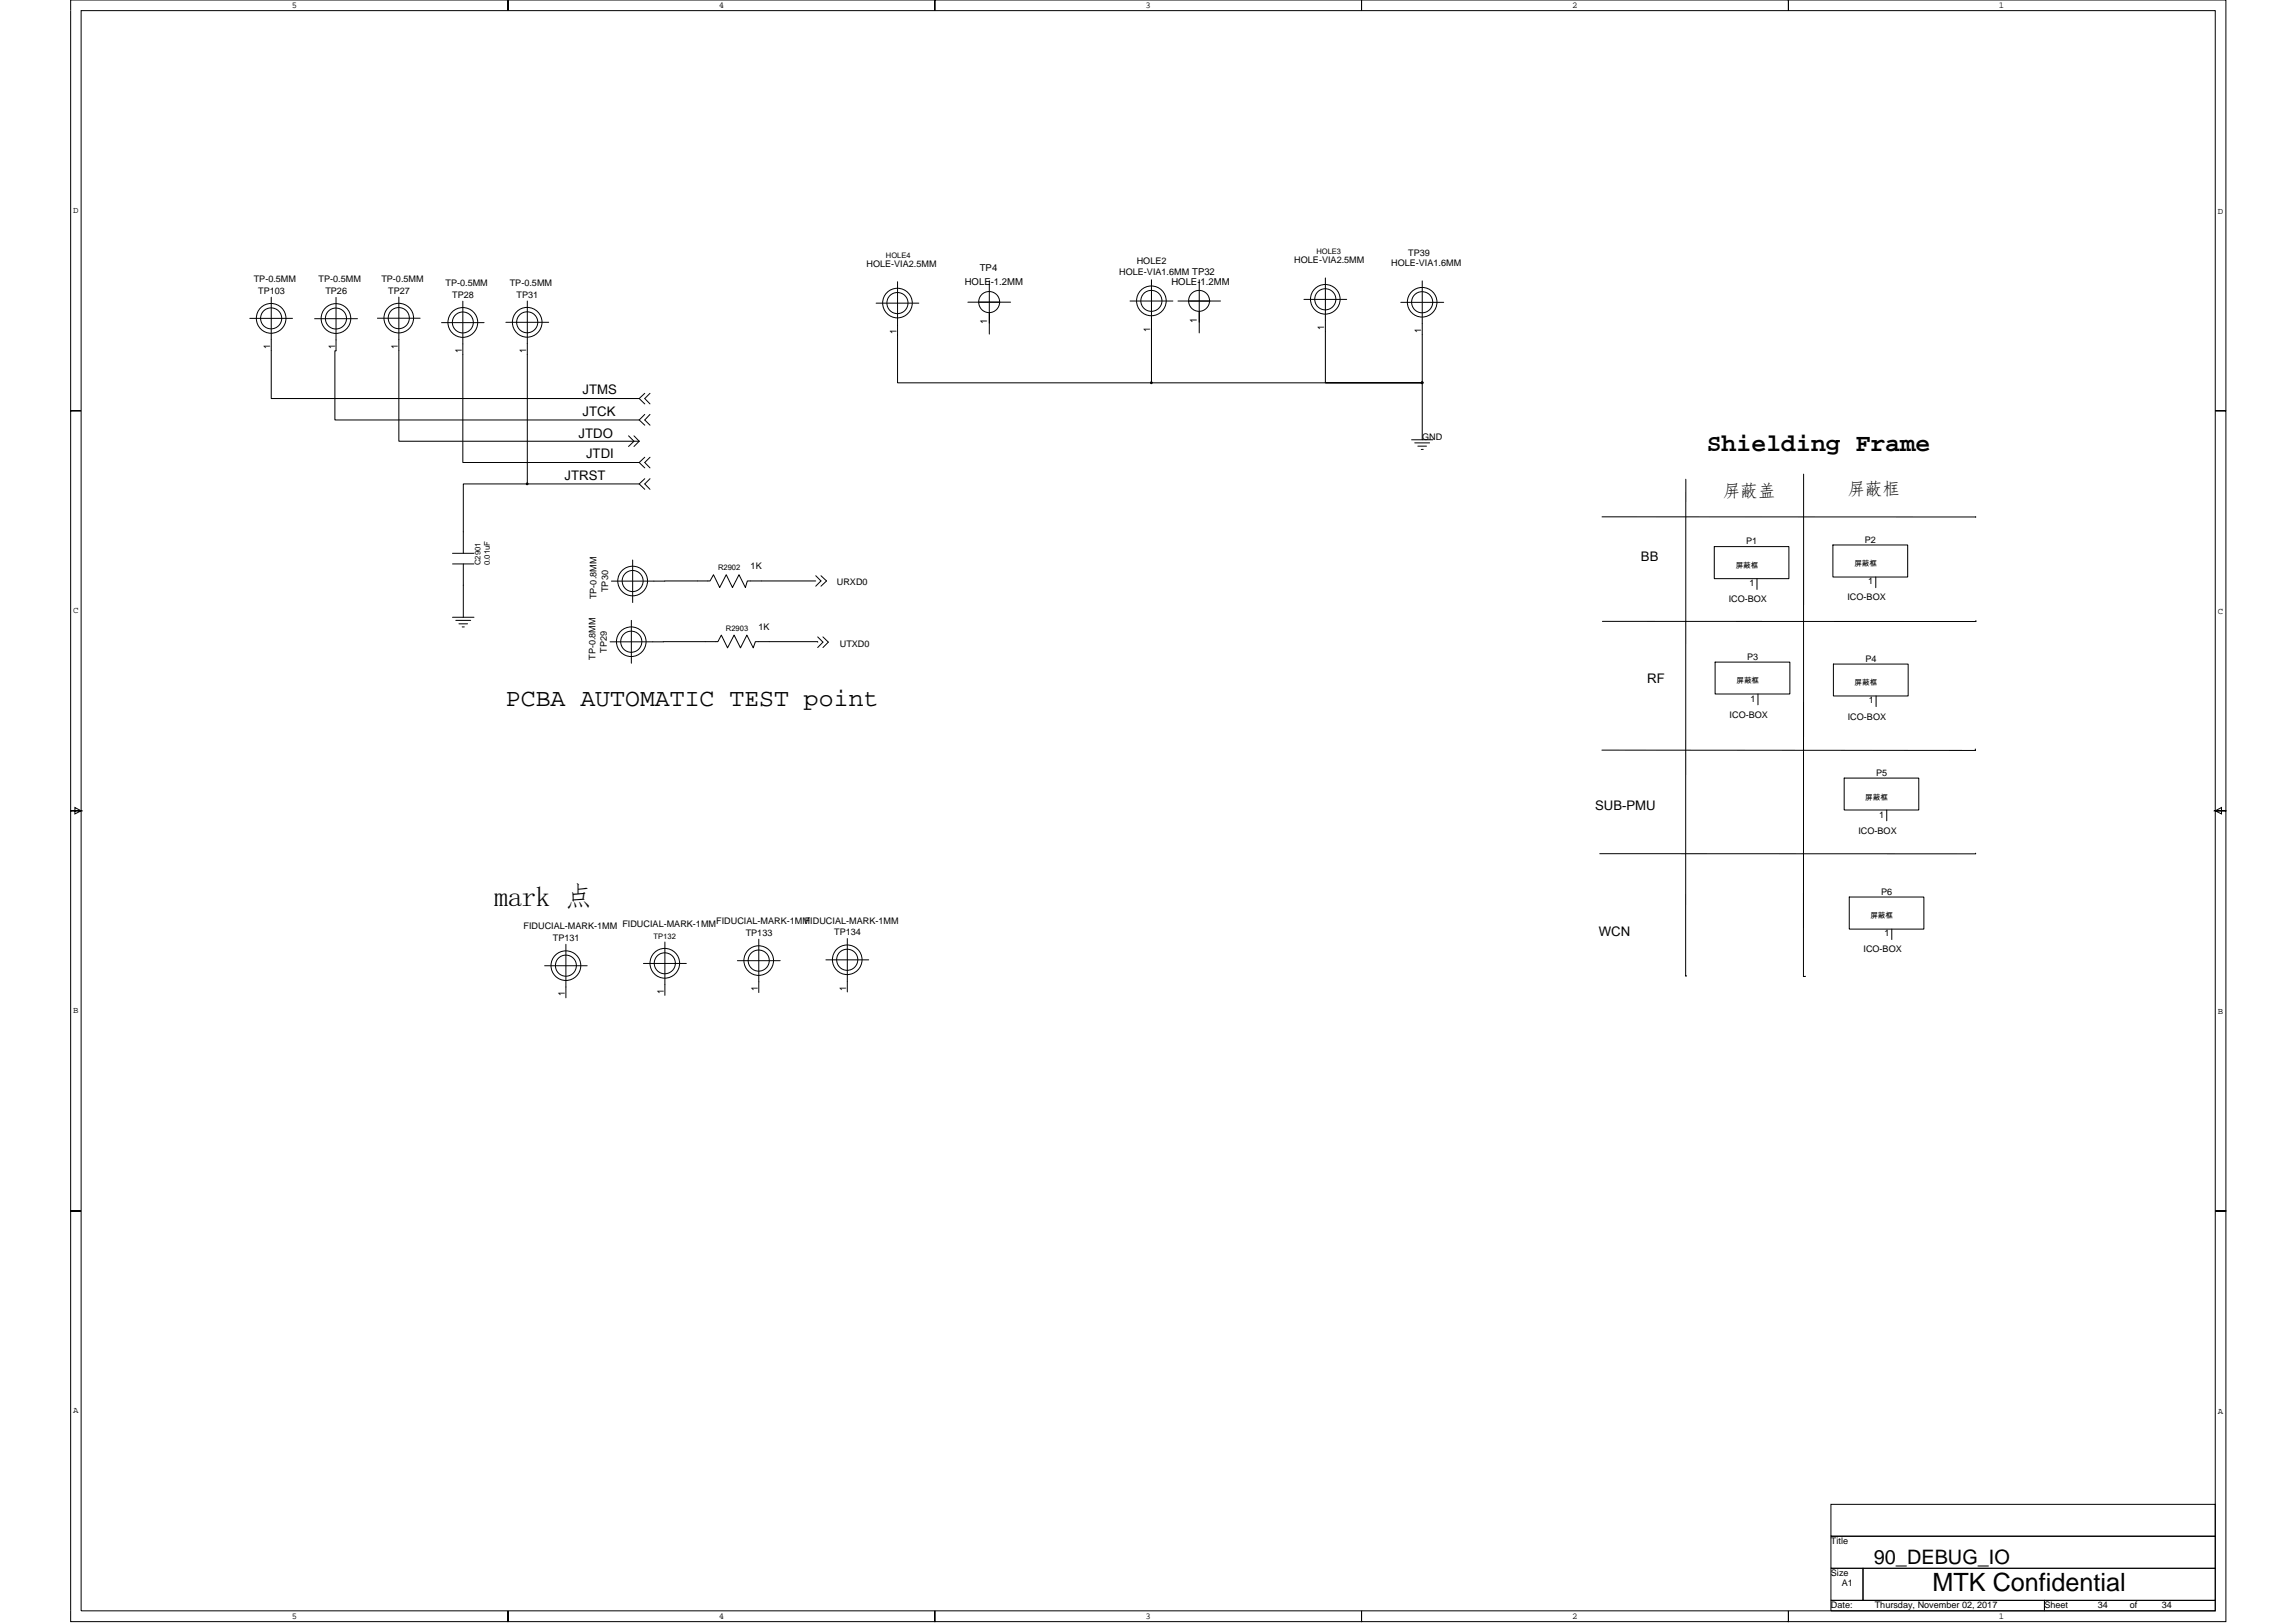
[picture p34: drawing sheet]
<svg xmlns="http://www.w3.org/2000/svg" width="297mm" height="210mm" viewBox="0 0 297 210" stroke-linecap="round" stroke-linejoin="round" font-family="sans-serif">
<defs><g id="words">
<text font-size="3.6" x="63.9" y="117.2">mark 点</text>
<text font-size="3.3" x="250" y="205.8">MTK Confidential</text>
<g font-size="3.2">
<text x="220.8" y="58.4">Shielding Frame</text>
<text x="65.4" y="91.3">PCBA AUTOMATIC TEST point</text>
</g>
<text font-size="2.6" x="242.4" y="202.4">90_DEBUG_IO</text>
<g font-size="2.3">
<text x="222.9" y="64.3">屏蔽盖</text>
<text x="239" y="64.1">屏蔽框</text>
</g>
<g font-size="1.7">
<text x="75.4" y="51">JTMS</text>
<text x="75.4" y="53.8">JTCK</text>
<text x="74.8" y="56.7">JTDO</text>
<text x="75.8" y="59.3">JTDI</text>
<text x="73" y="62.1">JTRST</text>
<text x="212.3" y="72.6">BB</text>
<text x="213.1" y="88.3">RF</text>
<text x="206.4" y="104.8">SUB-PMU</text>
<text x="206.8" y="121.1">WCN</text>
</g>
<g font-size="1.2">
<text x="37.8" y="1">5</text>
<text x="93" y="1">4</text>
<text x="148.2" y="1">3</text>
<text x="203.4" y="1">2</text>
<text x="258.6" y="1">1</text>
<text x="9.5" y="27.5">D</text>
<text x="286.9" y="27.7">D</text>
<text x="112.1" y="34.5">HOLE-VIA2.5MM</text>
<text x="126.8" y="35.1">TP4</text>
<text x="144.8" y="35.6">HOLE-VIA1.6MM TP32</text>
<text x="147.1" y="34.2">HOLE2</text>
<text x="167.4" y="34">HOLE-VIA2.5MM</text>
<text x="180" y="34.4">HOLE-VIA1.6MM</text>
<text x="182.2" y="33.1">TP39</text>
<text x="32.8" y="36.5">TP-0.5MM</text>
<text x="33.4" y="38">TP103</text>
<text x="41.2" y="36.5">TP-0.5MM</text>
<text x="42.1" y="38.1">TP26</text>
<text x="49.3" y="36.5">TP-0.5MM</text>
<text x="50.2" y="38">TP27</text>
<text x="57.6" y="37">TP-0.5MM</text>
<text x="58.5" y="38.6">TP28</text>
<text x="66" y="37">TP-0.5MM</text>
<text x="66.8" y="38.5">TP31</text>
<text x="124.8" y="36.9">HOLE-1.2MM</text>
<text x="127.7" y="42" transform="rotate(-90 127.7 42)">1</text>
<text x="151.5" y="36.9">HOLE-1.2MM</text>
<text x="154.9" y="41.8" transform="rotate(-90 154.9 41.8)">1</text>
<text x="34.9" y="45.2" transform="rotate(-90 34.9 45.2)">1</text>
<text x="43.3" y="45.2" transform="rotate(-90 43.3 45.2)">1</text>
<text x="51.5" y="45.1" transform="rotate(-90 51.5 45.1)">1</text>
<text x="59.7" y="45.7" transform="rotate(-90 59.7 45.7)">1</text>
<text x="68.1" y="45.7" transform="rotate(-90 68.1 45.7)">1</text>
<text x="116" y="43.2" transform="rotate(-90 116 43.2)">1</text>
<text x="148.8" y="42.9" transform="rotate(-90 148.8 42.9)">1</text>
<text x="171.3" y="42.7" transform="rotate(-90 171.3 42.7)">1</text>
<text x="183.9" y="43.1" transform="rotate(-90 183.9 43.1)">1</text>
<text x="184" y="56.9">GND</text>
<text x="225.9" y="70.4">P1</text>
<text x="241.3" y="70.2">P2</text>
<text x="77.2" y="77.5" transform="rotate(-90 77.2 77.5)">TP-0.8MM</text>
<text x="78.7" y="76.6" transform="rotate(-90 78.7 76.6)">TP30</text>
<text x="97.1" y="73.7">1K</text>
<text x="108.3" y="75.6">URXD0</text>
<text x="223.6" y="77.9">ICO-BOX</text>
<text x="226.3" y="75.8">1</text>
<text x="239" y="77.7">ICO-BOX</text>
<text x="241.7" y="75.6">1</text>
<text x="9.5" y="79.3">C</text>
<text x="98.1" y="81.5">1K</text>
<text x="108.6" y="83.7">UTXD0</text>
<text x="286.9" y="79.5">C</text>
<text x="77" y="85.4" transform="rotate(-90 77 85.4)">TP-0.8MM</text>
<text x="78.5" y="84.5" transform="rotate(-90 78.5 84.5)">TP29</text>
<text x="226" y="85.4">P3</text>
<text x="241.3" y="85.6">P4</text>
<text x="223.8" y="92.8">ICO-BOX</text>
<text x="226.5" y="90.8">1</text>
<text x="239.1" y="93.1">ICO-BOX</text>
<text x="241.8" y="91">1</text>
<text x="242.7" y="100.4">P5</text>
<text x="240.4" y="107.8">ICO-BOX</text>
<text x="243.1" y="105.8">1</text>
<text x="80.5" y="119.9">FIDUCIAL-MARK-1MM</text>
<text x="92.7" y="119.6">FIDUCIAL-MARK-1MM</text>
<text x="104.1" y="119.5">FIDUCIAL-MARK-1MM</text>
<text x="243.4" y="115.8">P6</text>
<text x="67.7" y="120.2">FIDUCIAL-MARK-1MM</text>
<text x="71.5" y="121.8">TP131</text>
<text x="96.5" y="121.1">TP133</text>
<text x="107.9" y="121">TP134</text>
<text x="241.1" y="123.2">ICO-BOX</text>
<text x="243.8" y="121.2">1</text>
<text x="9.5" y="131.1">B</text>
<text x="73.1" y="128.9" transform="rotate(-90 73.1 128.9)">1</text>
<text x="85.9" y="128.6" transform="rotate(-90 85.9 128.6)">1</text>
<text x="98" y="128.2" transform="rotate(-90 98 128.2)">1</text>
<text x="109.5" y="128.2" transform="rotate(-90 109.5 128.2)">1</text>
<text x="286.9" y="131.2">B</text>
<text x="9.5" y="182.8">A</text>
<text x="286.9" y="183">A</text>
<text x="236.9" y="199.7">Title</text>
<text x="236.9" y="203.9">Size</text>
<text x="37.8" y="209.5">5</text>
<text x="93" y="209.5">4</text>
<text x="148.2" y="209.5">3</text>
<text x="203.4" y="209.5">2</text>
<text x="236.9" y="208">Date:</text>
<text x="238.3" y="205.2">A1</text>
<text x="242.5" y="208">Thursday, November 02, 2017</text>
<text x="258.6" y="209.5">1</text>
<text x="264.5" y="208">Sheet</text>
<text x="271.4" y="208">34</text>
<text x="275.5" y="208">of</text>
<text x="279.7" y="208">34</text>
</g>
<g font-size="1">
<text x="114.6" y="33.4">HOLE4</text>
<text x="170.3" y="32.9">HOLE3</text>
<text x="62.1" y="73.1" transform="rotate(-90 62.1 73.1)">C2901</text>
<text x="63.4" y="73.1" transform="rotate(-90 63.4 73.1)">0.01uF</text>
<text x="92.9" y="73.8">R2902</text>
<text x="224.6" y="73.5">屏蔽框</text>
<text x="239.9" y="73.3">屏蔽框</text>
<text x="93.9" y="81.6">R2903</text>
<text x="224.7" y="88.4">屏蔽框</text>
<text x="239.9" y="88.7">屏蔽框</text>
<text x="241.3" y="103.4">屏蔽框</text>
<text x="242" y="118.8">屏蔽框</text>
<text x="84.6" y="121.5">TP132</text>
</g>
</g></defs>
<g fill="none" stroke="#000" stroke-width=".13">
<path d="M9.1 0h56.6v1.4v-1.4h55.2v1.4v-1.4h55.2v1.4v-1.4h55.3v1.4v-1.4h56.6v53.1h-1.4h1.4v51.8h-1.4l.8-.4v.8l-.8-.4h1.4v51.8h-1.4h1.4v53.1h-56.6v-1.4v1.4h-55.3v-1.4v1.4h-55.2v-1.4v1.4h-55.2v-1.4v1.4h-56.6v-53.1h1.4h-1.4v-51.8h1.4l-.8-.4v.8l.8-.4h-1.4v-51.8h1.4h-1.4zM10.5 1.4h276.1v207h-276.1zM35.1 38.5v13.1h47.6M43.5 38.5v6.9h-.2v8.9h39.4M51.6 38.4v18.7h31.1M59.9 39v20.8h22.8M68.2 38.9v23.7M113.3 39.2h5.6M116.1 36.4v13.1h32.9M125.2 39.1h5.5M128 36.3v6.9M146.2 38.9h5.5"/>
<path d="M149 36.2v13.3M152.4 38.9h5.5M155.1 36.2v6.9M168.7 38.7h5.5M171.5 36v13.5h12.5h-35M181.2 39.1h5.6M184 36.3v20.6M32.3 41.2h5.5M40.7 41.2h5.5M48.8 41.2h5.6M57.1 41.7h5.5M65.4 41.7h5.6"/>
<path d="M81.3 56.4l.7 .7-.7 .7M82 56.4l.7 .7M82.7 54.3l.7 .7M82.7 57.1l-.7 .7M82.7 59.8l.7 .7M82.7 51.6l.7 .7M83.4 53.6l-.7 .7M83.4 59.2l-.7 .6M83.4 50.9l-.7 .7M84.1 53.6l-.7 .7 .7 .7M84.1 59.2l-.7 .6 .7 .7M84.1 50.9l-.7 .7 .7 .7"/>
<path d="M182.6 56.9h2.8M183 57.3h2M183.4 57.7h1.1M183.9 58.1h.2M58.5 79.9h2.8M58.5 73h2.8M58.5 71.6h2.8M59.9 73v6.9M68.2 62.6h-8.3v9M68.2 62.6h14.5M81.8 72.5v5.5M82.7 62.6l.7 .7"/>
<path d="M83.4 61.9l-.7 .7M84.1 61.9l-.7 .7 .7 .7M105.5 74.5l.7 .7-.7 .6M105.5 75.2h-8.8l-.3 .8-.8-1.6-.8 1.6-.8-1.6-.9 1.6-.8-1.6-.4 .8h-12.8M106.2 74.5l.7 .7-.7 .6M207.3 66.9h48.3M218.1 62v64.3h.1M221.8 70.7h9.6v4.2h-9.6zM227.3 74.9v1.4M233.3 61.3v65h.3M237.1 70.5h9.7v4.2h-9.7zM242.7 74.7v1.3"/>
<path d="M59 80.3h1.9M59.4 80.7h1.1M59.8 81.1h.3M78.9 83h14l.4-.8 .8 1.6 .9-1.6 .8 1.6 .8-1.6 .8 1.6 .3-.8 8.1 .1M81.7 80.3v5.5M105.8 82.4l.7 .7-.7 .7M106.5 82.4l.7 .7-.7 .7M221.9 85.7h9.7v4.1h-9.7zM227.4 89.8v1.4M237.2 85.9h9.7v4.1h-9.7zM242.7 90v1.4M255.5 96.9l.1 .2-48.4-.1"/>
<path d="M255.6 80.3v.1h-48.3M238.6 100.7h9.6v4.1h-9.6zM239.2 116.1h9.7v4.1h-9.7zM244.1 104.8v1.4M255.6 110.4v.1l-48.6-.1M70.5 124.9h5.5M73.2 122.2v6.9M83.2 124.7h5.6M86 121.9v6.9M95.4 124.3h5.5M98.2 121.5v6.9M106.8 124.2h5.6"/>
<path d="M109.6 121.4v6.9M244.7 120.2v1.4M236.9 194.6h49.7v4.2h-49.7zM236.9 198.8h49.7v4.1h-49.7zM236.9 207.1h27.6v1.3h-27.6zM236.9 202.9h4.1v4.2h-4.1zM241 202.9h45.6v4.2h-45.6zM264.5 207.1h22.1v1.3h-22.1z"/>
<circle cx="116.1" cy="39.2" r="1.37"/>
<circle cx="116.1" cy="39.2" r="1.92"/>
<circle cx="128" cy="39.1" r="1.36"/>
<circle cx="148.9" cy="38.9" r="1.92"/>
<circle cx="149" cy="38.9" r="1.36"/>
<circle cx="155.1" cy="38.9" r="1.36"/>
<circle cx="171.5" cy="38.7" r="1.37"/>
<circle cx="171.5" cy="38.7" r="1.92"/>
<circle cx="184" cy="39.1" r="1.37"/>
<circle cx="184" cy="39.1" r="1.92"/>
<circle cx="35.1" cy="41.2" r="1.92"/>
<circle cx="35.1" cy="41.2" r="1.36"/>
<circle cx="43.5" cy="41.2" r="1.92"/>
<circle cx="43.5" cy="41.2" r="1.36"/>
<circle cx="51.6" cy="41.2" r="1.37"/>
<circle cx="51.6" cy="41.2" r="1.92"/>
<circle cx="59.9" cy="41.7" r="1.93"/>
<circle cx="59.9" cy="41.7" r="1.36"/>
<circle cx="68.2" cy="41.7" r="1.92"/>
<circle cx="68.2" cy="41.7" r="1.36"/>
<circle cx="81.8" cy="75.2" r="1.36"/>
<circle cx="81.9" cy="75.2" r="1.92"/>
<circle cx="81.7" cy="83" r="1.37"/>
<circle cx="81.7" cy="83" r="1.92"/>
<circle cx="73.2" cy="124.9" r="1.36"/>
<circle cx="73.2" cy="124.9" r="1.92"/>
<circle cx="86" cy="124.6" r="1.92"/>
<circle cx="86" cy="124.6" r="1.36"/>
<circle cx="98.2" cy="124.3" r="1.37"/>
<circle cx="98.2" cy="124.3" r="1.92"/>
<circle cx="109.6" cy="124.2" r="1.37"/>
<circle cx="109.6" cy="124.2" r="1.92"/>
</g>
<g fill="#000" stroke="#000" stroke-width=".13">
<path d="M148.9 49.4h.1v.2h-.1z" fill-rule="evenodd"/>
<path d="M183.9 49.4h.2v.2h-.2z" fill-rule="evenodd"/>
<path d="M183.9 49.4h.2v.2h-.2z" fill-rule="evenodd"/>
<path d="M68.1 62.5h.2v.2h-.2z" fill-rule="evenodd"/>
</g>
<use href="#words"/>
</svg>
